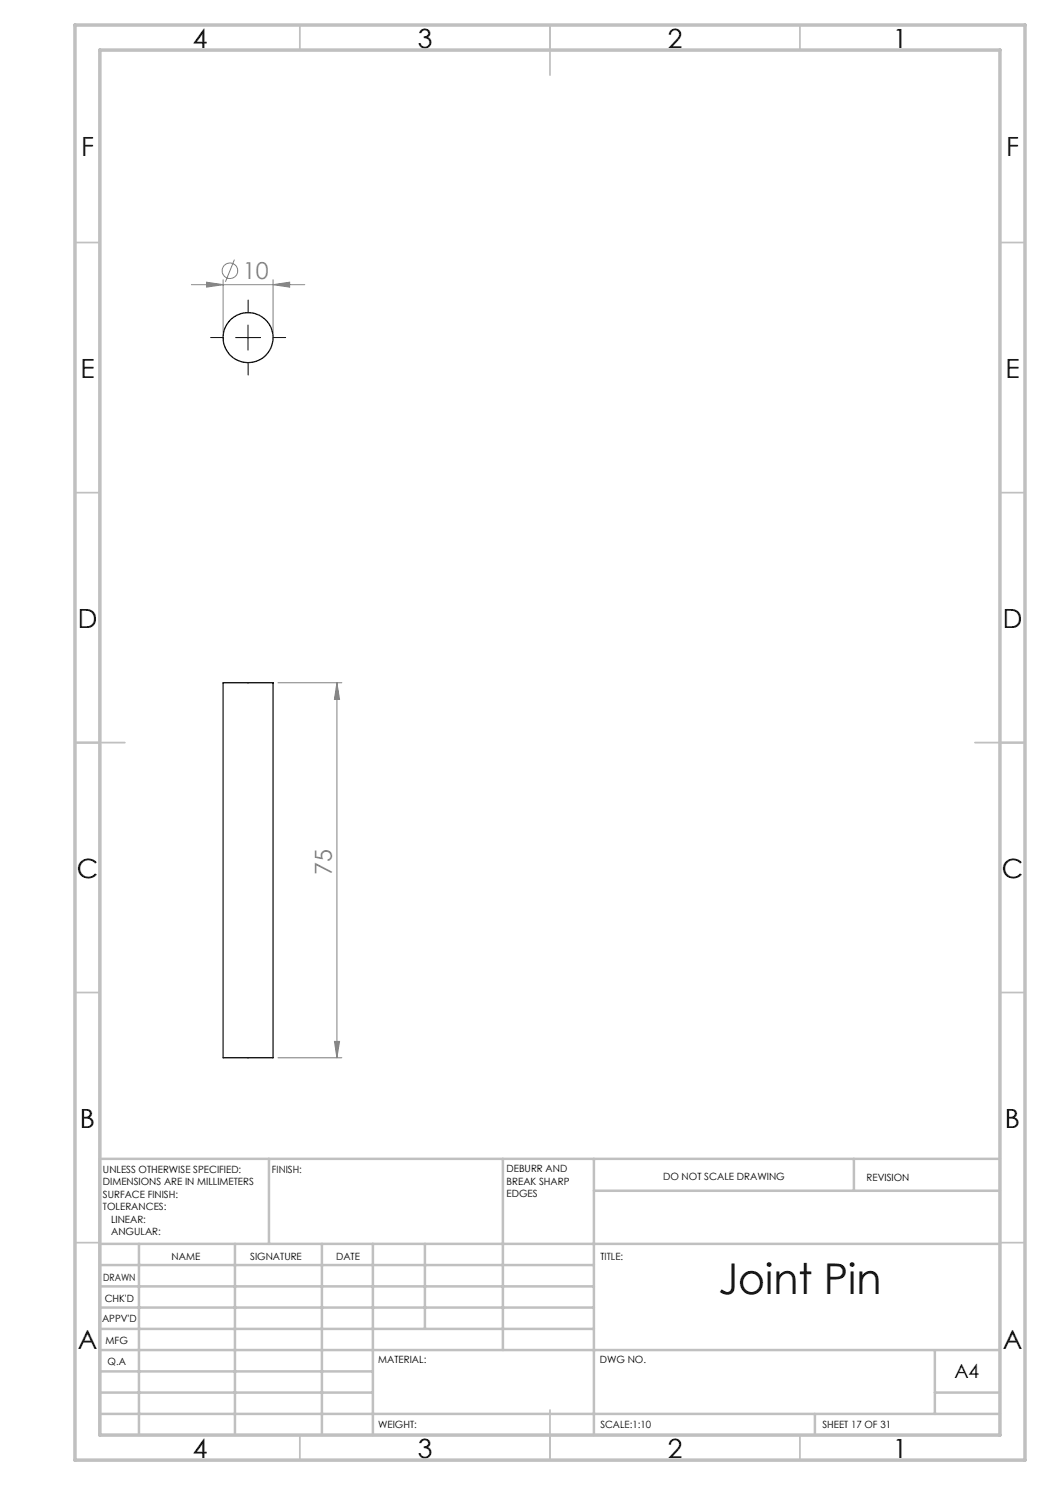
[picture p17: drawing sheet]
<svg xmlns="http://www.w3.org/2000/svg" width="210mm" height="297mm" viewBox="0 0 210 297" stroke-linecap="round" stroke-linejoin="round" font-family="sans-serif">
<defs><g id="words">
<text font-size="8.5" x="143.7" y="258.8">Joint Pin</text>
<g font-size="5.3">
<text x="38.5" y="9.5">4</text>
<text x="83.5" y="9.5">3</text>
<text x="133.6" y="9.5">2</text>
<text x="178.6" y="9.5">1</text>
<text x="16.2" y="31.3">F</text>
<text x="201.2" y="31.3">F</text>
<text x="16.1" y="75.5">E</text>
<text x="201.1" y="75.5">E</text>
<text x="15.5" y="125.5">D</text>
<text x="200.5" y="125.5">D</text>
<text x="15.4" y="175.5">C</text>
<text x="200.4" y="175.5">C</text>
<text x="16" y="225.5">B</text>
<text x="201" y="225.5">B</text>
<text x="15.5" y="269.8">A</text>
<text x="200.5" y="269.8">A</text>
<text x="38.5" y="291.5">4</text>
<text x="83.5" y="291.5">3</text>
<text x="133.6" y="291.5">2</text>
<text x="178.6" y="291.5">1</text>
</g>
<g font-size="4.7" fill="#808080">
<text x="48.6" y="55.9">10</text>
<text x="66.4" y="175" transform="rotate(-90 66.4 175)">75</text>
</g>
<text font-size="3.9" x="190.9" y="275.5">A4</text>
<g font-size="2">
<text x="20.6" y="234.6">UNLESS OTHERWISE SPECIFIED:</text>
<text x="20.6" y="237.1">DIMENSIONS ARE IN MILLIMETERS</text>
<text x="20.6" y="239.6">SURFACE FINISH:</text>
<text x="54.4" y="234.6">FINISH:</text>
<text x="101.3" y="234.5">DEBURR AND</text>
<text x="101.3" y="237">BREAK SHARP</text>
<text x="101.3" y="239.5">EDGES</text>
<text x="132.6" y="236">DO NOT SCALE DRAWING</text>
<text x="173.3" y="236.2">REVISION</text>
<text x="20.6" y="242.1">TOLERANCES:</text>
<text x="22.2" y="244.6">LINEAR:</text>
<text x="22.2" y="247.1">ANGULAR:</text>
<text x="34.3" y="252">NAME</text>
<text x="50" y="251.9">SIGNATURE</text>
<text x="67.2" y="251.9">DATE</text>
<text x="120.1" y="251.9">TITLE:</text>
<text x="20.6" y="256.1">DRAWN</text>
<text x="20.9" y="260.3">CHK'D</text>
<text x="20.4" y="264.4">APPV'D</text>
<text x="21.1" y="268.8">MFG</text>
<text x="21.5" y="273">Q.A</text>
<text x="75.6" y="272.5">MATERIAL:</text>
<text x="120" y="272.5">DWG NO.</text>
<text x="75.6" y="285.5">WEIGHT:</text>
<text x="120.1" y="285.6">SCALE:1:10</text>
<text x="164.5" y="285.6">SHEET 17 OF 31</text>
</g>
</g></defs>
<g fill="none" stroke="#808080" stroke-width=".2">
<path d="M38.3 56.9h22.7M41.3 56.4l3.3 .5-3.3 .5zM44.6 55.9v10.6M46.9 51.9l-1.8 4.5M54.6 56.9l3.3-.5v1zM54.6 55.9v10.6M55.6 136.6h12.8M67.4 136.6l.5 3.3h-1zM67.4 136.6v75M55.6 211.6h12.8M66.9 208.3h1l-.5 3.3z"/>
<circle cx="46" cy="54.2" r="1.56"/>
</g>
<path d="M44.6 67.5h-2.5M49.6 62.5v-2.5M49.6 72.5v2.5M54.6 67.5h2.5" fill="none" stroke="#000" stroke-width=".2" stroke-dasharray="15.2 1.3 1.3 1.3"/>
<path d="M47.1 67.5h5M49.6 65v5" fill="none" stroke="#000" stroke-width=".2"/>
<g fill="none" stroke="#c0c0c0" stroke-width=".35">
<path d="M60 5v5M110 5v10M160 5v5M15 48.5h5M200 48.5h5M15 98.5h5M200 98.5h5M15 148.5h10M195 148.5h10M15 198.5h5M200 198.5h5M15 248.5h5"/>
<path d="M200 248.5h5M60 287v5M110 282v10M160 287v5"/>
</g>
<g fill="none" stroke="#c0c0c0" stroke-width=".5">
<path d="M53.8 231.8v17M100.6 231.8v38.2M118.8 231.8v55.2M118.8 238.2h81.2M170.8 231.8v6.4M200 231.8h-180v55.2M20 248.8h180M20 257.3h98.8M20 253h98.8M27.8 248.8v38.2M47 248.8v38.2M64.4 248.8v38.2"/>
<path d="M74.6 248.8v38.2M85 248.8v17M20 265.8h98.8M20 261.5h98.8M20 278.5h54.6M20 274.3h54.6M20 270h180M187 278.5h13M187 270v12.8M20 282.8h180M163 282.8v4.2"/>
</g>
<path d="M15 5h190v287h-190zM20 10h180v277h-180z" fill="none" stroke="#c0c0c0" stroke-width=".7"/>
<g fill="#808080">
<path d="M41.3 56.4l3.3 .5-3.3 .5zM54.6 56.9l3.3-.5v1z"/>
<path d="M66.9 208.3h1l-.5 3.3zM67.4 136.6l.5 3.3h-1z"/>
</g>
<g fill="none" stroke="#000" stroke-width=".25">
<path d="M44.6 136.6h10v75h-10z"/>
<circle cx="49.6" cy="67.5" r="5"/>
</g>
<use href="#words"/>
</svg>
